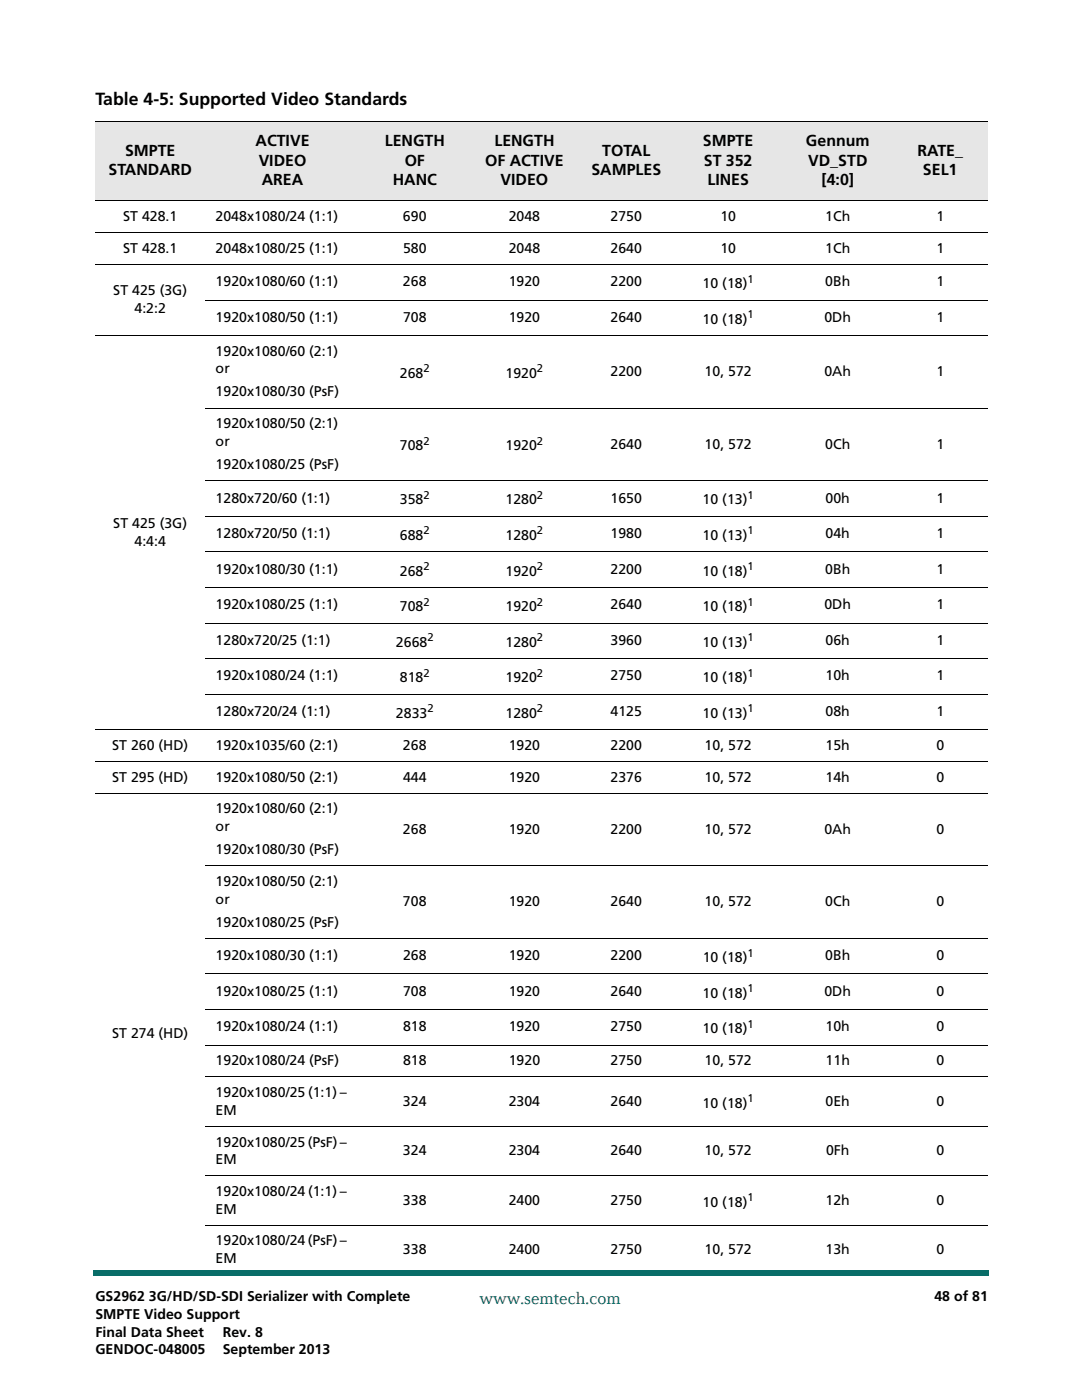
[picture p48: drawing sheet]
<svg xmlns="http://www.w3.org/2000/svg" width="216mm" height="279mm" viewBox="0 0 216 279" stroke-linecap="round" stroke-linejoin="round" font-family="sans-serif">
<defs><g id="words">
<text font-size="3.5" x="19.1" y="20.9">Table 4-5: Supported Video Standards</text>
<text font-size="3.5" fill="#086d68" x="95.7" y="260.2">www.semtech.com</text>
<g font-size="3.2">
<text x="51" y="29.1">ACTIVE</text>
<text x="76.8" y="29.1">LENGTH</text>
<text x="98.7" y="29.1">LENGTH</text>
<text x="140.3" y="29.1">SMPTE</text>
<text x="160.8" y="29.1">Gennum</text>
<text x="21.7" y="35">STANDARD</text>
<text x="25" y="31.1">SMPTE</text>
<text x="51.6" y="33">VIDEO</text>
<text x="80.8" y="33">OF</text>
<text x="96.8" y="33">OF ACTIVE</text>
<text x="118" y="35">SAMPLES</text>
<text x="120.2" y="31.1">TOTAL</text>
<text x="140.5" y="33">ST 352</text>
<text x="161.3" y="33">VD_STD</text>
<text x="183.1" y="31.1">RATE_</text>
<text x="184.2" y="35">SEL1</text>
<text x="52.2" y="36.9">AREA</text>
<text x="78.4" y="36.9">HANC</text>
<text x="99.9" y="36.9">VIDEO</text>
<text x="141.2" y="36.9">LINES</text>
<text x="163.9" y="36.9">[4:0]</text>
</g>
<g font-size="2.8">
<text x="24.6" y="44.1">ST 428.1</text>
<text x="43" y="44.1">2048x1080/24 (1:1)</text>
<text x="80.4" y="44.1">690</text>
<text x="101.5" y="44.1">2048</text>
<text x="121.8" y="44.1">2750</text>
<text x="143.7" y="44.1">10</text>
<text x="164.7" y="44.1">1Ch</text>
<text x="186.8" y="44.1">1</text>
<text x="24.6" y="50.4">ST 428.1</text>
<text x="43" y="50.4">2048x1080/25 (1:1)</text>
<text x="80.4" y="50.4">580</text>
<text x="101.5" y="50.4">2048</text>
<text x="121.8" y="50.4">2640</text>
<text x="143.7" y="50.4">10</text>
<text x="164.7" y="50.4">1Ch</text>
<text x="186.8" y="50.4">1</text>
<text x="22.6" y="58.9">ST 425 (3G)</text>
<text x="43" y="57.2">1920x1080/60 (1:1)</text>
<text x="80.4" y="57.2">268</text>
<text x="101.5" y="57.2">1920</text>
<text x="121.8" y="57.2">2200</text>
<text x="140.2" y="57.5">10 (18)</text>
<text x="164.7" y="57.2">0Bh</text>
<text x="186.8" y="57.2">1</text>
<text x="26.8" y="62.5">4:2:2</text>
<text x="43" y="64.3">1920x1080/50 (1:1)</text>
<text x="80.4" y="64.3">708</text>
<text x="101.5" y="64.3">1920</text>
<text x="121.8" y="64.3">2640</text>
<text x="140.2" y="64.6">10 (18)</text>
<text x="164.5" y="64.3">0Dh</text>
<text x="186.8" y="64.3">1</text>
<text x="43" y="71">1920x1080/60 (2:1)</text>
<text x="43" y="74.5">or</text>
<text x="79.8" y="75.4">268</text>
<text x="100.9" y="75.4">1920</text>
<text x="121.8" y="75.1">2200</text>
<text x="140.6" y="75.1">10, 572</text>
<text x="164.5" y="75.1">0Ah</text>
<text x="186.8" y="75.1">1</text>
<text x="43" y="79.1">1920x1080/30 (PsF)</text>
<text x="43" y="85.4">1920x1080/50 (2:1)</text>
<text x="43" y="89">or</text>
<text x="79.8" y="89.9">708</text>
<text x="100.9" y="89.9">1920</text>
<text x="121.8" y="89.5">2640</text>
<text x="140.6" y="89.5">10, 572</text>
<text x="164.7" y="89.5">0Ch</text>
<text x="186.8" y="89.5">1</text>
<text x="43" y="93.6">1920x1080/25 (PsF)</text>
<text x="43" y="100.3">1280x720/60 (1:1)</text>
<text x="79.8" y="100.7">358</text>
<text x="100.9" y="100.7">1280</text>
<text x="121.8" y="100.3">1650</text>
<text x="140.2" y="100.7">10 (13)</text>
<text x="164.7" y="100.3">00h</text>
<text x="186.8" y="100.3">1</text>
<text x="22.6" y="105.4">ST 425 (3G)</text>
<text x="43" y="107.4">1280x720/50 (1:1)</text>
<text x="79.8" y="107.8">688</text>
<text x="100.9" y="107.8">1280</text>
<text x="121.8" y="107.4">1980</text>
<text x="140.2" y="107.8">10 (13)</text>
<text x="164.7" y="107.4">04h</text>
<text x="186.8" y="107.4">1</text>
<text x="26.8" y="108.9">4:4:4</text>
<text x="43" y="114.5">1920x1080/30 (1:1)</text>
<text x="79.8" y="114.9">268</text>
<text x="100.9" y="114.9">1920</text>
<text x="121.8" y="114.5">2200</text>
<text x="140.2" y="114.9">10 (18)</text>
<text x="164.7" y="114.5">0Bh</text>
<text x="186.8" y="114.5">1</text>
<text x="43" y="121.6">1920x1080/25 (1:1)</text>
<text x="79.8" y="122">708</text>
<text x="100.9" y="122">1920</text>
<text x="121.8" y="121.6">2640</text>
<text x="140.2" y="122">10 (18)</text>
<text x="164.5" y="121.6">0Dh</text>
<text x="186.8" y="121.6">1</text>
<text x="43" y="128.7">1280x720/25 (1:1)</text>
<text x="79" y="129.1">2668</text>
<text x="100.9" y="129.1">1280</text>
<text x="121.8" y="128.7">3960</text>
<text x="140.2" y="129.1">10 (13)</text>
<text x="164.7" y="128.7">06h</text>
<text x="186.8" y="128.7">1</text>
<text x="43" y="135.8">1920x1080/24 (1:1)</text>
<text x="79.8" y="136.2">818</text>
<text x="100.9" y="136.2">1920</text>
<text x="121.8" y="135.8">2750</text>
<text x="140.2" y="136.2">10 (18)</text>
<text x="164.7" y="135.8">10h</text>
<text x="186.8" y="135.8">1</text>
<text x="43" y="142.9">1280x720/24 (1:1)</text>
<text x="79" y="143.3">2833</text>
<text x="100.9" y="143.3">1280</text>
<text x="121.8" y="142.9">4125</text>
<text x="140.2" y="143.3">10 (13)</text>
<text x="164.7" y="142.9">08h</text>
<text x="186.8" y="142.9">1</text>
<text x="22.4" y="149.6">ST 260 (HD)</text>
<text x="43" y="149.6">1920x1035/60 (2:1)</text>
<text x="80.4" y="149.6">268</text>
<text x="101.5" y="149.6">1920</text>
<text x="121.8" y="149.6">2200</text>
<text x="140.6" y="149.6">10, 572</text>
<text x="164.7" y="149.6">15h</text>
<text x="186.8" y="149.6">0</text>
<text x="22.4" y="156">ST 295 (HD)</text>
<text x="43" y="156">1920x1080/50 (2:1)</text>
<text x="80.4" y="156">444</text>
<text x="101.5" y="156">1920</text>
<text x="121.8" y="156">2376</text>
<text x="140.6" y="156">10, 572</text>
<text x="164.7" y="156">14h</text>
<text x="186.8" y="156">0</text>
<text x="43" y="162.3">1920x1080/60 (2:1)</text>
<text x="43" y="165.9">or</text>
<text x="80.4" y="166.4">268</text>
<text x="101.5" y="166.4">1920</text>
<text x="121.8" y="166.4">2200</text>
<text x="140.6" y="166.4">10, 572</text>
<text x="164.5" y="166.4">0Ah</text>
<text x="186.8" y="166.4">0</text>
<text x="43" y="170.5">1920x1080/30 (PsF)</text>
<text x="43" y="176.8">1920x1080/50 (2:1)</text>
<text x="43" y="180.3">or</text>
<text x="43" y="184.9">1920x1080/25 (PsF)</text>
<text x="80.4" y="180.9">708</text>
<text x="101.5" y="180.9">1920</text>
<text x="121.8" y="180.9">2640</text>
<text x="140.6" y="180.9">10, 572</text>
<text x="164.7" y="180.9">0Ch</text>
<text x="186.8" y="180.9">0</text>
<text x="43" y="191.6">1920x1080/30 (1:1)</text>
<text x="80.4" y="191.6">268</text>
<text x="101.5" y="191.6">1920</text>
<text x="121.8" y="191.6">2200</text>
<text x="164.7" y="191.6">0Bh</text>
<text x="186.8" y="191.6">0</text>
<text x="140.2" y="192">10 (18)</text>
<text x="43" y="198.8">1920x1080/25 (1:1)</text>
<text x="80.4" y="198.8">708</text>
<text x="101.5" y="198.8">1920</text>
<text x="121.8" y="198.8">2640</text>
<text x="140.2" y="199.1">10 (18)</text>
<text x="164.5" y="198.8">0Dh</text>
<text x="186.8" y="198.8">0</text>
<text x="22.4" y="207.2">ST 274 (HD)</text>
<text x="43" y="205.8">1920x1080/24 (1:1)</text>
<text x="80.4" y="205.8">818</text>
<text x="101.5" y="205.8">1920</text>
<text x="121.8" y="205.8">2750</text>
<text x="140.2" y="206.2">10 (18)</text>
<text x="164.7" y="205.8">10h</text>
<text x="186.8" y="205.8">0</text>
<text x="43" y="212.6">1920x1080/24 (PsF)</text>
<text x="80.4" y="212.6">818</text>
<text x="101.5" y="212.6">1920</text>
<text x="121.8" y="212.6">2750</text>
<text x="140.6" y="212.6">10, 572</text>
<text x="164.8" y="212.6">11h</text>
<text x="186.8" y="212.6">0</text>
<text x="43" y="218.9">1920x1080/25 (1:1) –</text>
<text x="80.4" y="220.7">324</text>
<text x="101.5" y="220.7">2304</text>
<text x="121.8" y="220.7">2640</text>
<text x="140.2" y="221.1">10 (18)</text>
<text x="164.7" y="220.7">0Eh</text>
<text x="186.8" y="220.7">0</text>
<text x="43" y="222.5">EM</text>
<text x="43" y="228.8">1920x1080/25 (PsF) –</text>
<text x="43" y="232.3">EM</text>
<text x="80.4" y="230.6">324</text>
<text x="101.5" y="230.6">2304</text>
<text x="121.8" y="230.6">2640</text>
<text x="140.6" y="230.6">10, 572</text>
<text x="164.8" y="230.6">0Fh</text>
<text x="186.8" y="230.6">0</text>
<text x="43" y="238.7">1920x1080/24 (1:1) –</text>
<text x="43" y="242.2">EM</text>
<text x="80.4" y="240.5">338</text>
<text x="101.5" y="240.5">2400</text>
<text x="121.8" y="240.5">2750</text>
<text x="140.2" y="240.8">10 (18)</text>
<text x="164.7" y="240.5">12h</text>
<text x="186.8" y="240.5">0</text>
<text x="43" y="248.6">1920x1080/24 (PsF) –</text>
<text x="80.4" y="250.3">338</text>
<text x="101.5" y="250.3">2400</text>
<text x="121.8" y="250.3">2750</text>
<text x="140.6" y="250.3">10, 572</text>
<text x="164.7" y="250.3">13h</text>
<text x="186.8" y="250.3">0</text>
<text x="43" y="252.1">EM</text>
<text x="19" y="259.7">GS2962 3G/HD/SD-SDI Serializer with Complete</text>
<text x="19" y="263.2">SMPTE Video Support</text>
<text x="186.5" y="259.7">48 of 81</text>
<text x="19" y="266.7">Final Data Sheet</text>
<text x="44.4" y="266.7">Rev. 8</text>
<text x="19" y="270.3">GENDOC-048005</text>
<text x="44.5" y="270.3">September 2013</text>
</g>
<g font-size="2.2">
<text x="149.1" y="56.4">1</text>
<text x="149.1" y="63.5">1</text>
<text x="84.5" y="74.3">2</text>
<text x="107.1" y="74.3">2</text>
<text x="84.5" y="88.8">2</text>
<text x="107.1" y="88.8">2</text>
<text x="84.5" y="99.5">2</text>
<text x="107.1" y="99.5">2</text>
<text x="149.1" y="99.5">1</text>
<text x="84.5" y="106.7">2</text>
<text x="107.1" y="106.7">2</text>
<text x="149.1" y="106.7">1</text>
<text x="84.5" y="113.7">2</text>
<text x="107.1" y="113.7">2</text>
<text x="149.1" y="113.7">1</text>
<text x="84.5" y="120.9">2</text>
<text x="107.1" y="120.9">2</text>
<text x="149.1" y="120.9">1</text>
<text x="85.3" y="128">2</text>
<text x="107.1" y="128">2</text>
<text x="149.1" y="128">1</text>
<text x="84.5" y="135.1">2</text>
<text x="107.1" y="135.1">2</text>
<text x="149.1" y="135.1">1</text>
<text x="85.3" y="142.2">2</text>
<text x="107.1" y="142.2">2</text>
<text x="149.1" y="142.2">1</text>
<text x="149.1" y="190.9">1</text>
<text x="149.1" y="198">1</text>
<text x="149.1" y="205.1">1</text>
<text x="149.1" y="219.9">1</text>
<text x="149.1" y="239.7">1</text>
</g>
</g></defs>
<g fill="#086d68">
<path d="M18.5 253.5h.5v1h-.5z"/>
<path d="M19 253.5h178.4v1h-178.4z"/>
</g>
<g fill="#fff">
<path d="M6.3 0h203.2v9.5h-203.2z"/>
<path d="M6.8 .5h201.9v8.1h-201.9z"/>
</g>
<g fill="#e6e6e6">
<path d="M19 24.2h21.9v15.9h-21.9z"/>
<path d="M40.9 24.2h30.9v15.9h-30.9z"/>
<path d="M71.8 24.2h21.9v15.9h-21.9z"/>
<path d="M93.7 24.2h21.9v15.9h-21.9z"/>
<path d="M115.6 24.2h18.8v15.9h-18.8z"/>
<path d="M134.4 24.2h21.8v15.9h-21.8z"/>
<path d="M156.2 24.2h21.9v15.9h-21.9z"/>
<path d="M178.1 24.2h19v15.9h-19z"/>
</g>
<g fill="none" stroke="#000" stroke-width=".2">
<path d="M19 24.2h178.1M19 40.1h178.1M19 46.4h178.1M19 52.8h178.1M40.9 59.9h156.2M19 67h178.1M40.9 81.5h156.2M40.9 95.9h156.2M40.9 103h156.2M40.9 110.1h156.2M40.9 117.2h156.2M40.9 124.3h156.2"/>
<path d="M40.9 131.4h156.2M40.9 138.5h156.2M19 145.6h178.1M19 152h178.1M19 158.3h178.1M40.9 172.8h156.2M40.9 187.3h156.2M40.9 194.4h156.2M40.9 201.5h156.2M40.9 208.6h156.2M40.9 214.9h156.2M40.9 224.8h156.2"/>
<path d="M40.9 234.7h156.2M40.9 244.6h156.2"/>
</g>
<use href="#words"/>
</svg>
